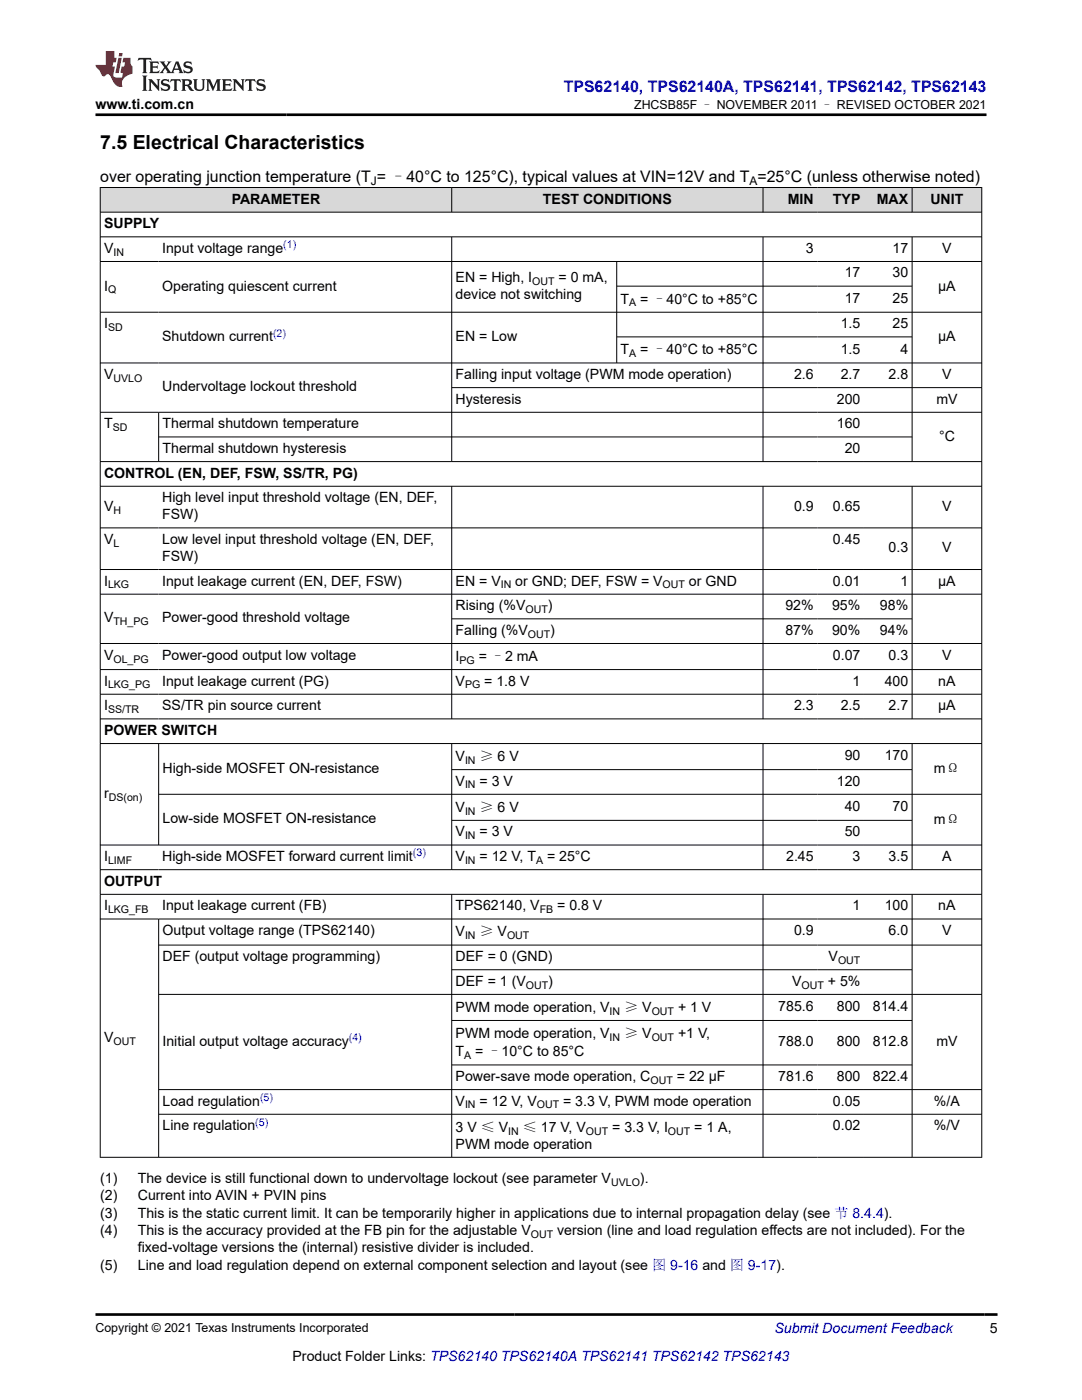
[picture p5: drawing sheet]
<svg xmlns="http://www.w3.org/2000/svg" width="216mm" height="279mm" viewBox="0 0 216 279" stroke-linecap="round" stroke-linejoin="round" font-family="sans-serif">
<defs><g id="words">
<text font-size="3.9" x="20" y="29.8">7.5 Electrical Characteristics</text>
<text font-size="3.2" fill="#00f" x="112.5" y="18.3">TPS62140, TPS62140A, TPS62141, TPS62142, TPS62143</text>
<text font-size="3.2" x="20" y="36.3">over operating junction temperature (T = –40°C to 125°C), typical values at VIN=12V and T =25°C (unless otherwise noted)</text>
<g font-size="2.8">
<text x="19" y="21.7">www.ti.com.cn</text>
<text x="46.2" y="40.6">PARAMETER</text>
<text x="108.3" y="40.6">TEST CONDITIONS</text>
<text x="157.2" y="40.6">MIN</text>
<text x="166.2" y="40.6">TYP</text>
<text x="175" y="40.6">MAX</text>
<text x="185.7" y="40.6">UNIT</text>
<text x="20.8" y="45.5">SUPPLY</text>
<text x="20.8" y="50.5">V</text>
<text x="32.4" y="50.5">Input voltage range</text>
<text x="160.8" y="50.5">3</text>
<text x="178.1" y="50.5">17</text>
<text x="188" y="50.5">V</text>
<text x="20.8" y="58">I</text>
<text x="32.4" y="58">Operating quiescent current</text>
<text x="90.9" y="56.3">EN = High, I</text>
<text x="90.9" y="59.7">device not switching</text>
<text x="111.4" y="56.3">= 0 mA,</text>
<text x="168.6" y="55.4">17</text>
<text x="178.1" y="55.4">30</text>
<text x="187.2" y="58">µA</text>
<text x="20.8" y="65.5">I</text>
<text x="123.8" y="60.6">T</text>
<text x="127.7" y="60.6">= –40°C to +85°C</text>
<text x="167.8" y="65.5">1.5</text>
<text x="168.6" y="60.4">17</text>
<text x="178.1" y="60.4">25</text>
<text x="178.1" y="65.5">25</text>
<text x="32.4" y="68.1">Shutdown current</text>
<text x="90.9" y="68.1">EN = Low</text>
<text x="123.8" y="70.7">T</text>
<text x="127.7" y="70.7">= –40°C to +85°C</text>
<text x="167.8" y="70.6">1.5</text>
<text x="179.7" y="70.6">4</text>
<text x="187.2" y="68.1">µA</text>
<text x="20.8" y="75.6">V</text>
<text x="90.9" y="75.6">Falling input voltage (PWM mode operation)</text>
<text x="158.4" y="75.6">2.6</text>
<text x="167.8" y="75.6">2.7</text>
<text x="177.3" y="75.6">2.8</text>
<text x="188" y="75.6">V</text>
<text x="32.4" y="78.1">Undervoltage lockout threshold</text>
<text x="90.9" y="80.6">Hysteresis</text>
<text x="167" y="80.6">200</text>
<text x="186.8" y="80.6">mV</text>
<text x="20.8" y="85.5">T</text>
<text x="32.4" y="85.5">Thermal shutdown temperature</text>
<text x="167" y="85.5">160</text>
<text x="187.4" y="87.9">°C</text>
<text x="20.8" y="95.3">CONTROL (EN, DEF, FSW, SS/TR, PG)</text>
<text x="32.4" y="90.4">Thermal shutdown hysteresis</text>
<text x="168.6" y="90.4">20</text>
<text x="20.8" y="101.9">V</text>
<text x="32.4" y="100.2">High level input threshold voltage (EN, DEF,</text>
<text x="158.4" y="101.9">0.9</text>
<text x="166.2" y="101.9">0.65</text>
<text x="188" y="101.9">V</text>
<text x="32.4" y="103.6">FSW)</text>
<text x="20.8" y="108.5">V</text>
<text x="32.4" y="108.5">Low level input threshold voltage (EN, DEF,</text>
<text x="32.4" y="111.9">FSW)</text>
<text x="166.2" y="108.5">0.45</text>
<text x="177.3" y="110.2">0.3</text>
<text x="188" y="110.2">V</text>
<text x="20.8" y="116.9">I</text>
<text x="32.4" y="116.9">Input leakage current (EN, DEF, FSW)</text>
<text x="90.9" y="116.9">EN = V</text>
<text x="102.8" y="116.9">or GND; DEF, FSW = V</text>
<text x="137.5" y="116.9">or GND</text>
<text x="166.2" y="116.9">0.01</text>
<text x="179.7" y="116.9">1</text>
<text x="187.2" y="116.9">µA</text>
<text x="20.8" y="124.2">V</text>
<text x="32.4" y="124.2">Power-good threshold voltage</text>
<text x="90.9" y="121.8">Rising (%V</text>
<text x="109.3" y="121.8">)</text>
<text x="156.7" y="121.8">92%</text>
<text x="166" y="121.8">95%</text>
<text x="175.6" y="121.8">98%</text>
<text x="20.8" y="131.8">V</text>
<text x="32.4" y="131.8">Power-good output low voltage</text>
<text x="90.9" y="126.7">Falling (%V</text>
<text x="90.9" y="131.9">I</text>
<text x="95.5" y="131.9">= –2 mA</text>
<text x="109.8" y="126.7">)</text>
<text x="156.7" y="126.7">87%</text>
<text x="166" y="126.7">90%</text>
<text x="166.2" y="131.8">0.07</text>
<text x="175.6" y="126.7">94%</text>
<text x="177.3" y="131.8">0.3</text>
<text x="188" y="131.8">V</text>
<text x="20.8" y="136.8">I</text>
<text x="32.4" y="136.8">Input leakage current (PG)</text>
<text x="90.9" y="136.8">V</text>
<text x="96.6" y="136.8">= 1.8 V</text>
<text x="170.1" y="136.8">1</text>
<text x="176.5" y="136.8">400</text>
<text x="187.2" y="136.8">nA</text>
<text x="20.8" y="141.7">I</text>
<text x="32.4" y="141.7">SS/TR pin source current</text>
<text x="158.4" y="141.7">2.3</text>
<text x="167.8" y="141.7">2.5</text>
<text x="177.3" y="141.7">2.7</text>
<text x="187.2" y="141.7">µA</text>
<text x="20.8" y="146.7">POWER SWITCH</text>
<text x="32.4" y="154.2">High-side MOSFET ON-resistance</text>
<text x="90.9" y="151.9">V</text>
<text x="95.7" y="151.9">≥ 6 V</text>
<text x="168.6" y="151.7">90</text>
<text x="176.5" y="151.7">170</text>
<text x="186.4" y="154.3">mΩ</text>
<text x="20.8" y="159.2">r</text>
<text x="90.9" y="156.8">V</text>
<text x="90.9" y="162">V</text>
<text x="95.7" y="156.8">= 3 V</text>
<text x="95.7" y="162">≥ 6 V</text>
<text x="167" y="156.8">120</text>
<text x="168.6" y="161.9">40</text>
<text x="178.1" y="161.9">70</text>
<text x="32.4" y="164.3">Low-side MOSFET ON-resistance</text>
<text x="90.9" y="166.9">V</text>
<text x="95.7" y="166.9">= 3 V</text>
<text x="168.6" y="166.9">50</text>
<text x="186.4" y="164.5">mΩ</text>
<text x="20.8" y="171.8">I</text>
<text x="32.4" y="171.8">High-side MOSFET forward current limit</text>
<text x="90.9" y="171.8">V</text>
<text x="95.7" y="171.8">= 12 V, T</text>
<text x="109.2" y="171.8">= 25°C</text>
<text x="156.9" y="171.8">2.45</text>
<text x="170.1" y="171.8">3</text>
<text x="177.3" y="171.8">3.5</text>
<text x="188" y="171.8">A</text>
<text x="20.8" y="176.8">OUTPUT</text>
<text x="20.8" y="181.7">I</text>
<text x="32.4" y="181.7">Input leakage current (FB)</text>
<text x="90.9" y="181.7">TPS62140, V</text>
<text x="111.2" y="181.7">= 0.8 V</text>
<text x="170.1" y="181.7">1</text>
<text x="176.5" y="181.7">100</text>
<text x="187.2" y="181.7">nA</text>
<text x="32.4" y="186.6">Output voltage range (TPS62140)</text>
<text x="32.4" y="191.8">DEF (output voltage programming)</text>
<text x="90.9" y="186.9">V</text>
<text x="90.9" y="191.8">DEF = 0 (GND)</text>
<text x="95.7" y="186.9">≥ V</text>
<text x="158.4" y="186.6">0.9</text>
<text x="165.3" y="191.8">V</text>
<text x="177.3" y="186.6">6.0</text>
<text x="188" y="186.6">V</text>
<text x="90.9" y="196.7">DEF = 1 (V</text>
<text x="109.4" y="196.7">)</text>
<text x="158" y="196.7">V</text>
<text x="165.2" y="196.7">+ 5%</text>
<text x="90.9" y="201.9">PWM mode operation, V</text>
<text x="124.5" y="201.9">≥ V</text>
<text x="135.3" y="201.9">+ 1 V</text>
<text x="155.3" y="201.8">785.6</text>
<text x="167" y="201.8">800</text>
<text x="174.2" y="201.8">814.4</text>
<text x="20.8" y="207.9">V</text>
<text x="32.4" y="208.7">Initial output voltage accuracy</text>
<text x="90.9" y="207.1">PWM mode operation, V</text>
<text x="124.5" y="207.1">≥ V</text>
<text x="135.3" y="207.1">+1 V,</text>
<text x="155.3" y="208.8">788.0</text>
<text x="167" y="208.8">800</text>
<text x="174.2" y="208.8">812.8</text>
<text x="186.8" y="208.7">mV</text>
<text x="90.9" y="210.8">T</text>
<text x="90.9" y="215.7">Power-save mode operation, C</text>
<text x="94.8" y="210.8">= –10°C to 85°C</text>
<text x="135.1" y="215.7">= 22 µF</text>
<text x="155.3" y="215.7">781.6</text>
<text x="167" y="215.7">800</text>
<text x="174.2" y="215.7">822.4</text>
<text x="32.4" y="220.6">Load regulation</text>
<text x="90.9" y="220.6">V</text>
<text x="95.7" y="220.6">= 12 V, V</text>
<text x="112.4" y="220.6">= 3.3 V, PWM mode operation</text>
<text x="166.2" y="220.6">0.05</text>
<text x="186.4" y="220.6">%/A</text>
<text x="32.4" y="225.6">Line regulation</text>
<text x="90.9" y="225.8">3 V ≤ V</text>
<text x="104.3" y="225.8">≤ 17 V, V</text>
<text x="122.2" y="225.8">= 3.3 V, I</text>
<text x="138.5" y="225.8">= 1 A,</text>
<text x="166.2" y="225.6">0.02</text>
<text x="186.4" y="225.6">%/V</text>
<text x="90.9" y="229.2">PWM mode operation</text>
<text x="20" y="236">(1)</text>
<text x="20" y="239.4">(2)</text>
<text x="27.5" y="236">The device is still functional down to undervoltage lockout (see parameter V</text>
<text x="27.5" y="239.4">Current into AVIN + PVIN pins</text>
<text x="127.7" y="236">).</text>
<text x="20" y="243.1">(3)</text>
<text x="27.5" y="243.1">This is the static current limit. It can be temporarily higher in applications due to internal propagation delay (see 节 8.4.4).</text>
<text x="20" y="246.5">(4)</text>
<text x="27.5" y="246.5">This is the accuracy provided at the FB pin for the adjustable V</text>
<text x="27.5" y="249.9">fixed-voltage versions the (internal) resistive divider is included.</text>
<text x="111.2" y="246.5">version (line and load regulation effects are not included). For the</text>
<text x="20" y="253.5">(5)</text>
<text x="27.5" y="253.5">Line and load regulation depend on external component selection and layout (see 图 9-16 and 图 9-17).</text>
<text x="197.5" y="266.1">5</text>
<text x="58.4" y="271.7">Product Folder Links: TPS62140 TPS62140A TPS62141 TPS62142 TPS62143</text>
</g>
<text font-size="2.8" fill="#00f" x="154.5" y="266.1">Submit Document Feedback</text>
<g font-size="2.5">
<text x="126.5" y="21.8">ZHCSB85F – NOVEMBER 2011 – REVISED OCTOBER 2021</text>
<text x="19" y="265.8">Copyright © 2021 Texas Instruments Incorporated</text>
</g>
<g font-size="2.4">
<text x="74" y="36.9">J</text>
<text x="149.6" y="36.9">A</text>
</g>
<g font-size="2.1">
<text x="22.6" y="51">IN</text>
<text x="21.6" y="58.5">Q</text>
<text x="106.2" y="56.9">OUT</text>
<text x="125.6" y="61.1">A</text>
<text x="21.6" y="66.1">SD</text>
<text x="125.6" y="71.3">A</text>
<text x="22.6" y="76.2">UVLO</text>
<text x="22.5" y="86">SD</text>
<text x="22.6" y="102.5">H</text>
<text x="22.6" y="109.1">L</text>
<text x="21.6" y="117.4">LKG</text>
<text x="99.9" y="117.4">IN</text>
<text x="132.2" y="117.4">OUT</text>
<text x="22.6" y="124.8">TH_PG</text>
<text x="104.9" y="122.3">OUT</text>
<text x="105.3" y="127.3">OUT</text>
<text x="21.6" y="137.4">LKG_PG</text>
<text x="22.6" y="132.3">OL_PG</text>
<text x="91.7" y="132.5">PG</text>
<text x="92.8" y="137.4">PG</text>
<text x="21.6" y="142.3">SS/TR</text>
<text x="92.8" y="152.4">IN</text>
<text x="21.7" y="159.8">DS(on)</text>
<text x="92.8" y="157.4">IN</text>
<text x="92.8" y="162.6">IN</text>
<text x="92.8" y="167.5">IN</text>
<text x="21.6" y="172.4">LIMF</text>
<text x="92.8" y="172.4">IN</text>
<text x="107" y="172.4">A</text>
<text x="21.6" y="182.2">LKG_FB</text>
<text x="107.7" y="182.2">FB</text>
<text x="92.8" y="187.4">IN</text>
<text x="101.2" y="187.4">OUT</text>
<text x="104.9" y="197.3">OUT</text>
<text x="159.9" y="197.3">OUT</text>
<text x="167.2" y="192.4">OUT</text>
<text x="121.6" y="202.5">IN</text>
<text x="130" y="202.5">OUT</text>
<text x="22.6" y="208.5">OUT</text>
<text x="121.6" y="207.7">IN</text>
<text x="130" y="207.7">OUT</text>
<text x="92.6" y="211.4">A</text>
<text x="92.8" y="221.2">IN</text>
<text x="107.1" y="221.2">OUT</text>
<text x="129.8" y="216.3">OUT</text>
<text x="101.4" y="226.4">IN</text>
<text x="116.9" y="226.4">OUT</text>
<text x="133.3" y="226.4">OUT</text>
<text x="121.9" y="236.6">UVLO</text>
<text x="105.9" y="247">OUT</text>
</g>
<g font-size="2.1" fill="#00f">
<text x="56.5" y="49.5">(1)</text>
<text x="54.5" y="67.2">(2)</text>
<text x="82.4" y="170.9">(3)</text>
<text x="69.6" y="207.7">(4)</text>
<text x="51.9" y="219.7">(5)</text>
<text x="50.9" y="224.6">(5)</text>
</g>
</g></defs>
<g fill="#d8d8d8">
<path d="M20 37.4h175.9v4.9h-175.9z" fill-rule="evenodd"/>
<path d="M20.1 37.5h70v4.8h-70z" fill-rule="evenodd"/>
<path d="M90.2 37.5h62v4.8h-62z" fill-rule="evenodd"/>
<path d="M152.3 37.5h10.8v4.8h-10.8z" fill-rule="evenodd"/>
<path d="M163.1 37.5h9.3v4.8h-9.3z" fill-rule="evenodd"/>
<path d="M172.4 37.5h9.5v4.8h-9.5z" fill-rule="evenodd"/>
<path d="M182.1 37.5h13.7v4.8h-13.7z" fill-rule="evenodd"/>
</g>
<g fill="none" stroke="#000" stroke-width=".2">
<path d="M19.9 37.4h176.1M20 37.4v193.6M90.1 37.4v5M152.3 37.4v5M182 37.4v5M195.9 37.4v193.6M19.9 42.3h176.1M19.9 47.3h176.1M19.9 52.2h176.1M90.1 47.3v44.9M123.1 52.2v20.3M123.1 57.1h59"/>
<path d="M152.3 47.3v44.9M182 47.3v44.9M19.9 62.3h176.1M19.9 72.4h176.1M90.1 77.4h105.9M123.1 67.2h59M19.9 92.1h176.1M19.9 97h176.1M31.7 82.3v9.9M31.7 87.2h150.4M90.1 97v46.5M152.3 97v46.5"/>
<path d="M182 97v46.5M196 82.3h-176.1M19.9 105.4h176.1M19.9 113.7h176.1M19.9 118.6h176.1M19.9 128.4h176.1M19.9 133.6h176.1M19.9 138.5h176.1M90.1 123.5h92M19.9 143.5h176.1M19.9 148.4h176.1M31.7 148.4v20.3"/>
<path d="M31.7 158.5h164.3M90.1 148.4v25.2M90.1 153.6h92M152.3 148.4v25.2M182 148.4v25.2M19.9 168.6h176.1M19.9 173.6h176.1M19.9 178.5h176.1M90.1 178.5v52.5M90.1 163.7h92M152.3 178.5v52.5M182 178.5v52.5"/>
<path d="M19.9 183.4h176.1M31.7 183.4v47.6M31.7 188.6h164.3M31.7 198.5h164.3M90.1 193.5h92M31.7 217.5h164.3M90.1 203.7h92M90.1 212.5h92M19.9 231h176.1M31.7 222.4h164.3"/>
</g>
<path d="M27.7 11.6l-.2 .5 .5-.2h.6v.1v2.2l-.2 .4h1l-.2-.4v-2.2v-.1h.5l.5 .2-.1-.5zM29.8 12.3l.2 .4v1.5l-.2 .4h1.9l.1-.6a1.08 1.08 0 0 1-1.3 .2v-.7h.6l.4 .2v-.7l-.4 .2h-.6v-.5l.2-.2a1 1 0 0 1 1 .3l-.1-.5zM31.8 12.3l1 1.1-1 1.2h.9l-.2-.2 .4-.8 .5 .8-.2 .2h1.6l-.2-.2 .1-.5h1l.1 .5-.1 .2h.9l-.2-.3-.8-2h-.5l-1 2.2-.8-1.1 .9-1.1h-.8l.2 .2-.5 .6-.3-.6 .1-.2zM35.2 12.7l.4 1h-.8zM36.8 12.4a.65 .65 0 0 0-.2 .7 .65 .65 0 0 0 .6 .5l.7 .1 .1 .3a.79 .79 0 0 1-.7 .4 .79 .79 0 0 1-.7-.5l.1 .7 .2-.1a.93 .93 0 0 0 1.1 .1 .93 .93 0 0 0 .4-1 1.46 1.46 0 0 0-1.2-.6l-.1-.3a1.09 1.09 0 0 1 1.2 .2l-.2-.6-.1 .1-.6-.2zM28.4 15.1l.2 .4v2.2l-.2 .4h1l-.2-.4v-2.2l.2-.4zM29.6 15.8l.2 .4v1.5l-.2 .4h.8l-.3-.4v-1.3l1.7 1.8v-2l.2-.4h-.8l.2 .2 .1 1.1-1.2-1.3zM32.3 15.9a.65 .65 0 0 0-.2 .8 .65 .65 0 0 0 .7 .4l.6 .2 .1 .2a.79 .79 0 0 1-.7 .4 .79 .79 0 0 1-.7-.5l.1 .7 .2-.1a.93 .93 0 0 0 1.1 .1 .93 .93 0 0 0 .4-.9 1.46 1.46 0 0 0-1.2-.6l-.1-.4a1.09 1.09 0 0 1 1.2 .2l-.2-.6-.1 .1-.6-.1zM34.1 15.8l-.1 .6a.63 .63 0 0 1 .7-.3l.1 1.6-.3 .4h1l-.2-.4v-1.6a.66 .66 0 0 1 .8 .3l-.1-.6zM36.2 15.8l.2 .4v1.5l-.2 .4h.9l-.2-.2v-.7h.5l.1 .2a.79 .79 0 0 0 1.2 .6l-1-.9a.61 .61 0 0 0 .6-.6 .61 .61 0 0 0-.5-.7zM36.9 16.1h.2a.47 .47 0 0 1 .5 .1 .47 .47 0 0 1 .1 .5l-.2 .1-.6 .1zM38.5 15.8l.2 .2a2.27 2.27 0 0 0 .4 2 1.04 1.04 0 0 0 1.7-.7v-1.3l.2-.2h-.8l.2 .4v1.1a.6 .6 0 0 1-.6 .6 .6 .6 0 0 1-.6-.6v-1.1l.3-.4zM41.1 15.8l.2 .4v1.5l-.2 .4h.7l-.2-.4v-1.4l.9 1.9 .8-1.9v1.4l-.2 .4h1l-.3-.4v-1.5l.3-.4h-.8l-.7 1.5-.7-1.5zM44.3 15.8l.2 .4v1.5l-.2 .4h1.9l.1-.6a1.09 1.09 0 0 1-1.3 .2v-.7h.6l.4 .2v-.6l-.4 .2h-.6v-.6l.2-.1a1.01 1.01 0 0 1 1 .3l-.1-.6zM46.4 15.8l.3 .4v1.5l-.3 .4h.8l-.2-.4v-1.3l1.6 1.8v-2l.2-.4h-.7l.2 .2v1.1l-1.2-1.3zM49 15.8l-.1 .6a.63 .63 0 0 1 .8-.3v1.6l-.3 .4h1l-.2-.4v-1.6a.66 .66 0 0 1 .8 .3l-.1-.6zM51.4 15.9a.65 .65 0 0 0-.2 .8 .65 .65 0 0 0 .6 .4l.6 .2 .2 .2a.79 .79 0 0 1-.8 .4 .79 .79 0 0 1-.6-.5l.1 .7 .2-.1a.93 .93 0 0 0 1 .1 .93 .93 0 0 0 .5-.9 1.46 1.46 0 0 0-1.3-.6l-.1-.4a1.09 1.09 0 0 1 1.3 .2l-.2-.6-.2 .1-.5-.1z" fill="#231f20"/>
<path d="M21.1 10.2v2.8h-2.1l.1 .3 .9 1a.95 .95 0 0 0 .9 .9 .59 .59 0 0 1 .6-.4 .59 .59 0 0 1 .5 .4l.4 .7a1.59 1.59 0 0 0 2.1 1.4 1.61 1.61 0 0 1 1-2.3l1-.3-.1-1.5a1.59 1.59 0 0 1-.4-1.7h-1.4l-.2 .9h.5l-.1 .9h-.5l-.2 1v.2l.4 .1-.2 .9h-.6a.73 .73 0 0 1-1.1-.7l.3-1.5h-.5l.2-.9h.5l.2-.9h-.5v-1.3zM23.6 11.5l-.6 3.1h.7l.6-3.1zM23.8 10.6l-.1 .6h.7l.1-.6z" fill="#ed1c24"/>
<path d="M19 22.9h177.8M19 262.3h180" fill="none" stroke="#000" stroke-width=".53"/>
<use href="#words"/>
</svg>
